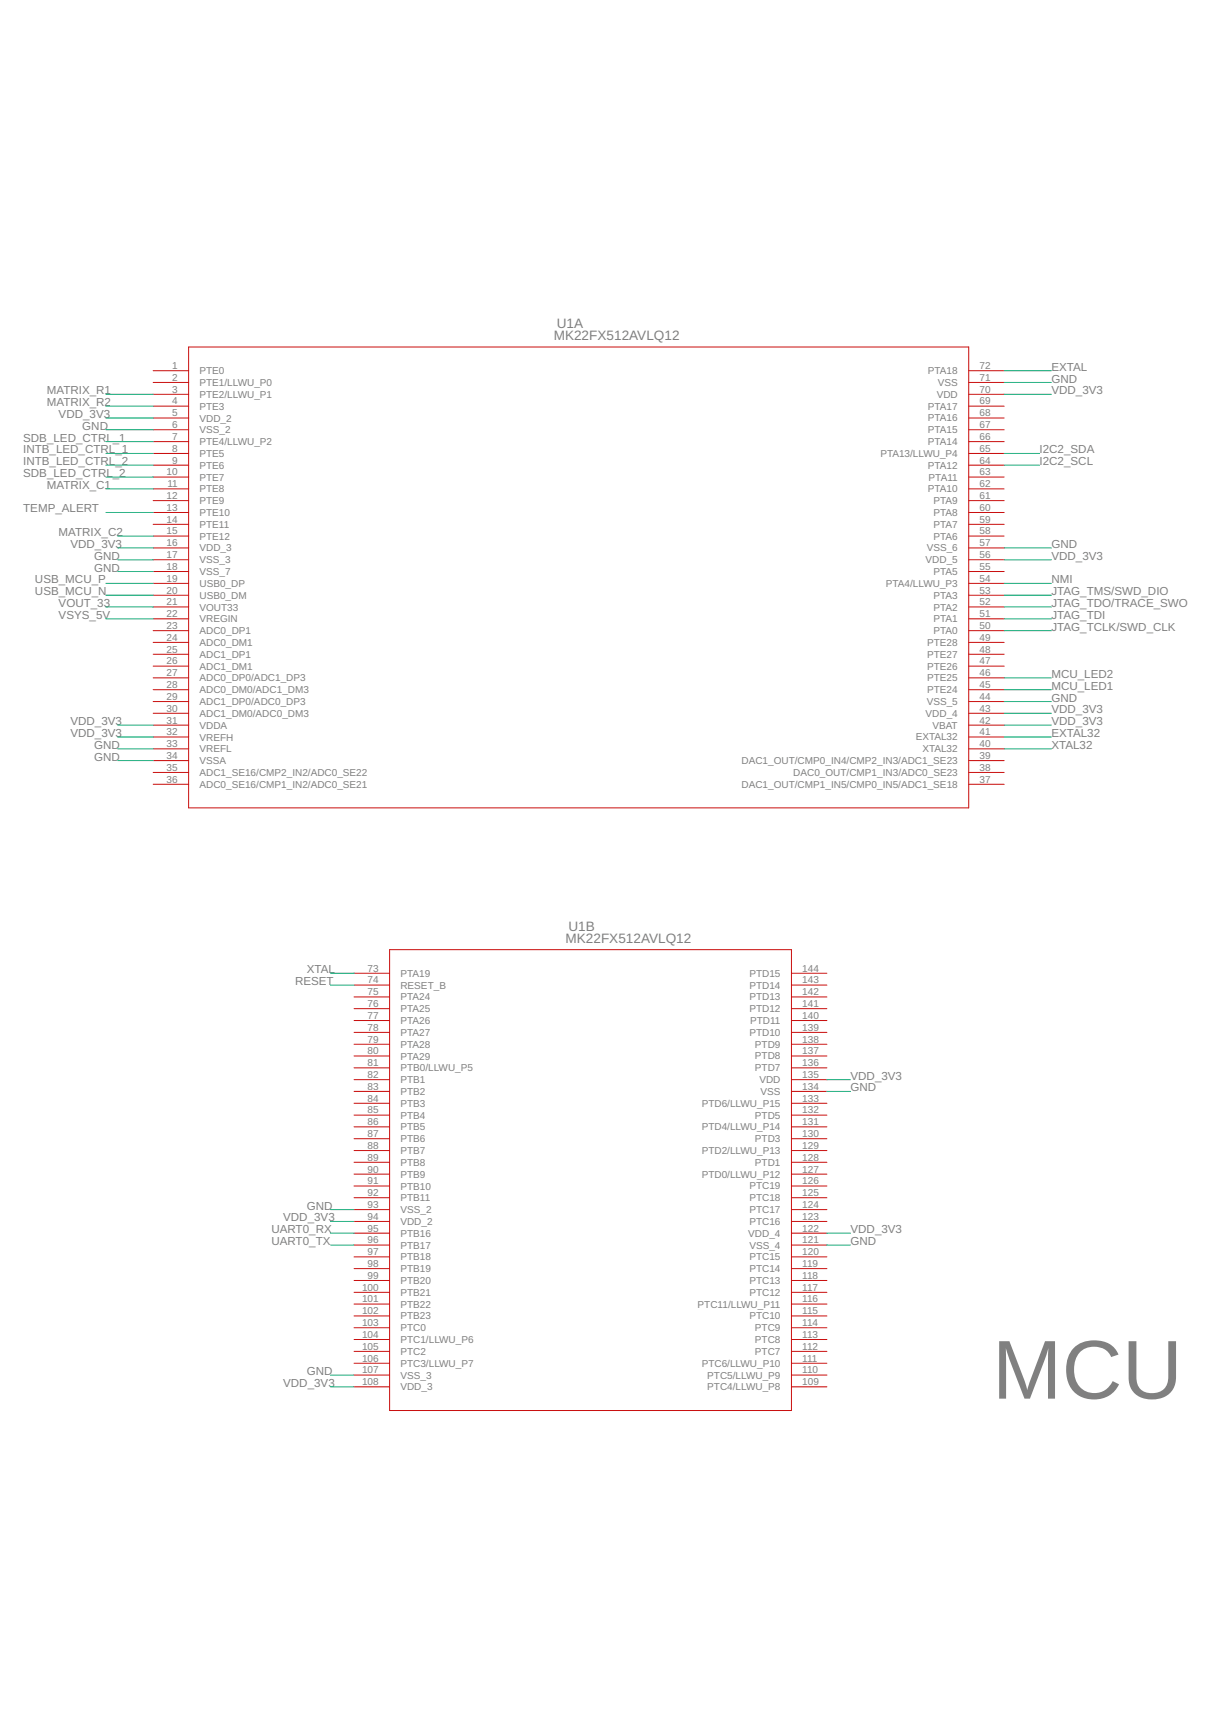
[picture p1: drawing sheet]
<svg xmlns="http://www.w3.org/2000/svg" width="210mm" height="297mm" viewBox="0 0 210 297" stroke-linecap="round" stroke-linejoin="round" font-family="sans-serif">
<defs><g id="words">
<text font-size="14.3" fill="#808080" x="170" y="239.7">MCU</text>
<g font-size="2.3" fill="#808080">
<text x="94.9" y="58.3">MK22FX512AVLQ12</text>
<text x="95.4" y="56.3">U1A</text>
<text x="96.9" y="161.6">MK22FX512AVLQ12</text>
<text x="97.4" y="159.6">U1B</text>
</g>
<g font-size="2" fill="#808080">
<text x="180.2" y="65.6">GND</text>
<text x="180.2" y="63.5">EXTAL</text>
<text x="8" y="67.6">MATRIX_R1</text>
<text x="8" y="69.6">MATRIX_R2</text>
<text x="10" y="71.6">VDD_3V3</text>
<text x="180.2" y="67.6">VDD_3V3</text>
<text x="4" y="75.7">SDB_LED_CTRL_1</text>
<text x="4" y="77.7">INTB_LED_CTRL_1</text>
<text x="14.1" y="73.7">GND</text>
<text x="178.1" y="77.7">I2C2_SDA</text>
<text x="4" y="79.7">INTB_LED_CTRL_2</text>
<text x="4" y="81.8">SDB_LED_CTRL_2</text>
<text x="8" y="83.8">MATRIX_C1</text>
<text x="178.1" y="79.7">I2C2_SCL</text>
<text x="4" y="87.8">TEMP_ALERT</text>
<text x="10" y="91.9">MATRIX_C2</text>
<text x="12.1" y="93.9">VDD_3V3</text>
<text x="16.1" y="95.9">GND</text>
<text x="180.2" y="95.9">VDD_3V3</text>
<text x="180.2" y="93.9">GND</text>
<text x="6" y="100">USB_MCU_P</text>
<text x="16.1" y="98">GND</text>
<text x="180.2" y="100">NMI</text>
<text x="6" y="102">USB_MCU_N</text>
<text x="10" y="104">VOUT_33</text>
<text x="10" y="106.1">VSYS_5V</text>
<text x="180.2" y="106.1">JTAG_TDI</text>
<text x="180.2" y="104">JTAG_TDO/TRACE_SWO</text>
<text x="180.2" y="102">JTAG_TMS/SWD_DIO</text>
<text x="180.2" y="108.1">JTAG_TCLK/SWD_CLK</text>
<text x="180.2" y="118.2">MCU_LED1</text>
<text x="180.2" y="116.2">MCU_LED2</text>
<text x="12.1" y="124.3">VDD_3V3</text>
<text x="180.2" y="122.3">VDD_3V3</text>
<text x="180.2" y="124.3">VDD_3V3</text>
<text x="180.2" y="120.2">GND</text>
<text x="12.1" y="126.3">VDD_3V3</text>
<text x="16.1" y="128.3">GND</text>
<text x="16.1" y="130.4">GND</text>
<text x="180.2" y="126.3">EXTAL32</text>
<text x="180.2" y="128.3">XTAL32</text>
<text x="52.6" y="166.8">XTAL</text>
<text x="50.5" y="168.8">RESET</text>
<text x="145.7" y="185.1">VDD_3V3</text>
<text x="145.7" y="187.1">GND</text>
<text x="48.5" y="209.4">VDD_3V3</text>
<text x="52.6" y="207.3">GND</text>
<text x="46.5" y="211.4">UART0_RX</text>
<text x="46.5" y="213.4">UART0_TX</text>
<text x="145.7" y="211.4">VDD_3V3</text>
<text x="145.7" y="213.4">GND</text>
<text x="48.5" y="237.7">VDD_3V3</text>
<text x="52.6" y="235.7">GND</text>
</g>
<g font-size="1.7" fill="#808080">
<text x="29.5" y="63.3">1</text>
<text x="29.5" y="65.3">2</text>
<text x="34.2" y="64.1">PTE0</text>
<text x="159" y="64.1">PTA18</text>
<text x="167.8" y="65.3">71</text>
<text x="167.8" y="63.3">72</text>
<text x="29.5" y="67.3">3</text>
<text x="29.5" y="69.3">4</text>
<text x="29.5" y="71.4">5</text>
<text x="34.2" y="66.2">PTE1/LLWU_P0</text>
<text x="34.2" y="68.2">PTE2/LLWU_P1</text>
<text x="34.2" y="70.2">PTE3</text>
<text x="159" y="70.2">PTA17</text>
<text x="160.5" y="68.2">VDD</text>
<text x="160.7" y="66.2">VSS</text>
<text x="167.8" y="71.4">68</text>
<text x="167.8" y="69.3">69</text>
<text x="167.8" y="67.3">70</text>
<text x="29.5" y="73.4">6</text>
<text x="29.5" y="75.4">7</text>
<text x="29.5" y="77.4">8</text>
<text x="34.2" y="72.2">VDD_2</text>
<text x="34.2" y="74.3">VSS_2</text>
<text x="34.2" y="76.3">PTE4/LLWU_P2</text>
<text x="159" y="76.3">PTA14</text>
<text x="159" y="74.3">PTA15</text>
<text x="159" y="72.2">PTA16</text>
<text x="167.8" y="77.4">65</text>
<text x="167.8" y="75.4">66</text>
<text x="167.8" y="73.4">67</text>
<text x="28.6" y="81.5">10</text>
<text x="28.7" y="83.5">11</text>
<text x="29.5" y="79.5">9</text>
<text x="34.2" y="78.3">PTE5</text>
<text x="34.2" y="80.3">PTE6</text>
<text x="34.2" y="82.4">PTE7</text>
<text x="150.8" y="78.3">PTA13/LLWU_P4</text>
<text x="159" y="80.3">PTA12</text>
<text x="159.1" y="82.4">PTA11</text>
<text x="167.8" y="83.5">62</text>
<text x="167.8" y="81.5">63</text>
<text x="167.8" y="79.5">64</text>
<text x="28.6" y="85.5">12</text>
<text x="28.6" y="87.6">13</text>
<text x="28.6" y="89.6">14</text>
<text x="34.2" y="84.4">PTE8</text>
<text x="34.2" y="86.4">PTE9</text>
<text x="34.2" y="88.4">PTE10</text>
<text x="159" y="84.4">PTA10</text>
<text x="159.9" y="88.4">PTA8</text>
<text x="159.9" y="86.4">PTA9</text>
<text x="167.8" y="89.6">59</text>
<text x="167.8" y="87.6">60</text>
<text x="167.8" y="85.5">61</text>
<text x="28.6" y="91.6">15</text>
<text x="28.6" y="93.6">16</text>
<text x="28.6" y="95.7">17</text>
<text x="34.2" y="90.5">PTE11</text>
<text x="34.2" y="92.5">PTE12</text>
<text x="34.2" y="94.5">VDD_3</text>
<text x="158.8" y="94.5">VSS_6</text>
<text x="159.9" y="92.5">PTA6</text>
<text x="159.9" y="90.5">PTA7</text>
<text x="167.8" y="95.7">56</text>
<text x="167.8" y="93.6">57</text>
<text x="167.8" y="91.6">58</text>
<text x="28.6" y="97.7">18</text>
<text x="28.6" y="99.7">19</text>
<text x="28.6" y="101.7">20</text>
<text x="34.2" y="96.5">VSS_3</text>
<text x="34.2" y="98.6">VSS_7</text>
<text x="34.2" y="100.6">USB0_DP</text>
<text x="151.8" y="100.6">PTA4/LLWU_P3</text>
<text x="158.6" y="96.5">VDD_5</text>
<text x="159.9" y="98.6">PTA5</text>
<text x="167.8" y="101.7">53</text>
<text x="167.8" y="99.7">54</text>
<text x="167.8" y="97.7">55</text>
<text x="28.6" y="103.8">21</text>
<text x="28.6" y="105.8">22</text>
<text x="28.6" y="107.8">23</text>
<text x="34.2" y="102.6">USB0_DM</text>
<text x="34.2" y="104.6">VOUT33</text>
<text x="34.2" y="106.7">VREGIN</text>
<text x="159.9" y="106.7">PTA1</text>
<text x="159.9" y="104.6">PTA2</text>
<text x="159.9" y="102.6">PTA3</text>
<text x="167.8" y="107.8">50</text>
<text x="167.8" y="105.8">51</text>
<text x="167.8" y="103.8">52</text>
<text x="28.6" y="109.8">24</text>
<text x="28.6" y="111.9">25</text>
<text x="28.6" y="113.9">26</text>
<text x="34.2" y="108.7">ADC0_DP1</text>
<text x="34.2" y="110.7">ADC0_DM1</text>
<text x="34.2" y="112.8">ADC1_DP1</text>
<text x="158.9" y="112.7">PTE27</text>
<text x="158.9" y="110.7">PTE28</text>
<text x="159.9" y="108.7">PTA0</text>
<text x="167.8" y="113.9">47</text>
<text x="167.8" y="111.9">48</text>
<text x="167.8" y="109.8">49</text>
<text x="28.6" y="115.9">27</text>
<text x="28.6" y="117.9">28</text>
<text x="28.6" y="120">29</text>
<text x="34.2" y="114.8">ADC1_DM1</text>
<text x="34.2" y="116.8">ADC0_DP0/ADC1_DP3</text>
<text x="34.2" y="118.8">ADC0_DM0/ADC1_DM3</text>
<text x="158.9" y="118.8">PTE24</text>
<text x="158.9" y="116.8">PTE25</text>
<text x="158.9" y="114.8">PTE26</text>
<text x="167.8" y="120">44</text>
<text x="167.8" y="117.9">45</text>
<text x="167.8" y="115.9">46</text>
<text x="28.6" y="122">30</text>
<text x="28.6" y="124">31</text>
<text x="34.2" y="120.9">ADC1_DP0/ADC0_DP3</text>
<text x="34.2" y="122.9">ADC1_DM0/ADC0_DM3</text>
<text x="34.2" y="124.9">VDDA</text>
<text x="158.6" y="122.9">VDD_4</text>
<text x="158.8" y="120.8">VSS_5</text>
<text x="159.8" y="124.9">VBAT</text>
<text x="167.8" y="124">42</text>
<text x="167.8" y="122">43</text>
<text x="28.6" y="126">32</text>
<text x="28.6" y="128.1">33</text>
<text x="28.6" y="130.1">34</text>
<text x="34.2" y="126.9">VREFH</text>
<text x="34.2" y="129">VREFL</text>
<text x="34.2" y="131">VSSA</text>
<text x="127.1" y="131">DAC1_OUT/CMP0_IN4/CMP2_IN3/ADC1_SE23</text>
<text x="156.9" y="126.9">EXTAL32</text>
<text x="158" y="128.9">XTAL32</text>
<text x="167.8" y="130.1">39</text>
<text x="167.8" y="128.1">40</text>
<text x="167.8" y="126">41</text>
<text x="28.6" y="132.1">35</text>
<text x="28.6" y="134.1">36</text>
<text x="34.2" y="133">ADC1_SE16/CMP2_IN2/ADC0_SE22</text>
<text x="34.2" y="135">ADC0_SE16/CMP1_IN2/ADC0_SE21</text>
<text x="127.1" y="135">DAC1_OUT/CMP1_IN5/CMP0_IN5/ADC1_SE18</text>
<text x="135.9" y="133">DAC0_OUT/CMP1_IN3/ADC0_SE23</text>
<text x="167.8" y="134.1">37</text>
<text x="167.8" y="132.1">38</text>
<text x="63" y="166.5">73</text>
<text x="68.6" y="167.4">PTA19</text>
<text x="128.4" y="167.4">PTD15</text>
<text x="137.5" y="166.5">144</text>
<text x="63" y="168.6">74</text>
<text x="63" y="170.6">75</text>
<text x="63" y="172.6">76</text>
<text x="68.6" y="169.5">RESET_B</text>
<text x="68.6" y="171.5">PTA24</text>
<text x="68.6" y="173.5">PTA25</text>
<text x="128.4" y="173.5">PTD12</text>
<text x="128.4" y="171.5">PTD13</text>
<text x="128.4" y="169.4">PTD14</text>
<text x="137.5" y="172.6">141</text>
<text x="137.5" y="170.6">142</text>
<text x="137.5" y="168.6">143</text>
<text x="63" y="174.6">77</text>
<text x="63" y="176.7">78</text>
<text x="63" y="178.7">79</text>
<text x="68.6" y="175.5">PTA26</text>
<text x="68.6" y="177.6">PTA27</text>
<text x="68.6" y="179.6">PTA28</text>
<text x="128.4" y="177.5">PTD10</text>
<text x="128.5" y="175.5">PTD11</text>
<text x="129.4" y="179.6">PTD9</text>
<text x="137.5" y="178.7">138</text>
<text x="137.5" y="176.7">139</text>
<text x="137.5" y="174.6">140</text>
<text x="63" y="180.7">80</text>
<text x="63" y="182.7">81</text>
<text x="63" y="184.8">82</text>
<text x="68.6" y="181.6">PTA29</text>
<text x="68.6" y="183.6">PTB0/LLWU_P5</text>
<text x="68.6" y="185.7">PTB1</text>
<text x="129.4" y="183.6">PTD7</text>
<text x="129.4" y="181.6">PTD8</text>
<text x="130.1" y="185.6">VDD</text>
<text x="137.5" y="184.8">135</text>
<text x="137.5" y="182.7">136</text>
<text x="137.5" y="180.7">137</text>
<text x="63" y="186.8">83</text>
<text x="63" y="188.8">84</text>
<text x="63" y="190.8">85</text>
<text x="68.6" y="187.7">PTB2</text>
<text x="68.6" y="189.7">PTB3</text>
<text x="68.6" y="191.7">PTB4</text>
<text x="120.2" y="189.7">PTD6/LLWU_P15</text>
<text x="129.4" y="191.7">PTD5</text>
<text x="130.3" y="187.7">VSS</text>
<text x="137.5" y="190.8">132</text>
<text x="137.5" y="188.8">133</text>
<text x="137.5" y="186.8">134</text>
<text x="63" y="192.9">86</text>
<text x="63" y="194.9">87</text>
<text x="63" y="196.9">88</text>
<text x="68.6" y="193.8">PTB5</text>
<text x="68.6" y="195.8">PTB6</text>
<text x="68.6" y="197.8">PTB7</text>
<text x="120.2" y="197.8">PTD2/LLWU_P13</text>
<text x="120.2" y="193.8">PTD4/LLWU_P14</text>
<text x="129.4" y="195.8">PTD3</text>
<text x="137.5" y="196.9">129</text>
<text x="137.5" y="194.9">130</text>
<text x="137.5" y="192.9">131</text>
<text x="63" y="198.9">89</text>
<text x="63" y="201">90</text>
<text x="63" y="203">91</text>
<text x="68.6" y="199.8">PTB8</text>
<text x="68.6" y="201.9">PTB9</text>
<text x="68.6" y="203.9">PTB10</text>
<text x="120.2" y="201.9">PTD0/LLWU_P12</text>
<text x="128.4" y="203.9">PTC19</text>
<text x="129.4" y="199.8">PTD1</text>
<text x="137.5" y="203">126</text>
<text x="137.5" y="201">127</text>
<text x="137.5" y="198.9">128</text>
<text x="63" y="205">92</text>
<text x="63" y="207">93</text>
<text x="63" y="209.1">94</text>
<text x="68.6" y="205.9">PTB11</text>
<text x="68.6" y="207.9">VSS_2</text>
<text x="68.6" y="210">VDD_2</text>
<text x="128.4" y="210">PTC16</text>
<text x="128.4" y="207.9">PTC17</text>
<text x="128.4" y="205.9">PTC18</text>
<text x="137.5" y="209.1">123</text>
<text x="137.5" y="207">124</text>
<text x="137.5" y="205">125</text>
<text x="63" y="211.1">95</text>
<text x="63" y="213.1">96</text>
<text x="63" y="215.1">97</text>
<text x="68.6" y="212">PTB16</text>
<text x="68.6" y="214">PTB17</text>
<text x="128.2" y="212">VDD_4</text>
<text x="128.4" y="214">VSS_4</text>
<text x="137.5" y="215.1">120</text>
<text x="137.5" y="213.1">121</text>
<text x="137.5" y="211.1">122</text>
<text x="62" y="221.2">100</text>
<text x="63" y="217.2">98</text>
<text x="63" y="219.2">99</text>
<text x="68.6" y="216">PTB18</text>
<text x="68.6" y="218.1">PTB19</text>
<text x="68.6" y="220.1">PTB20</text>
<text x="128.4" y="220.1">PTC13</text>
<text x="128.4" y="218.1">PTC14</text>
<text x="128.4" y="216">PTC15</text>
<text x="137.5" y="221.2">117</text>
<text x="137.5" y="219.2">118</text>
<text x="137.5" y="217.2">119</text>
<text x="62" y="223.2">101</text>
<text x="62" y="225.3">102</text>
<text x="62" y="227.3">103</text>
<text x="68.6" y="222.1">PTB21</text>
<text x="68.6" y="224.1">PTB22</text>
<text x="68.6" y="226.2">PTB23</text>
<text x="119.5" y="224.1">PTC11/LLWU_P11</text>
<text x="128.4" y="226.2">PTC10</text>
<text x="128.4" y="222.1">PTC12</text>
<text x="137.5" y="227.3">114</text>
<text x="137.5" y="225.3">115</text>
<text x="137.5" y="223.2">116</text>
<text x="62" y="229.3">104</text>
<text x="62" y="231.3">105</text>
<text x="62" y="233.4">106</text>
<text x="68.6" y="228.2">PTC0</text>
<text x="68.6" y="230.2">PTC1/LLWU_P6</text>
<text x="68.6" y="232.2">PTC2</text>
<text x="129.4" y="232.2">PTC7</text>
<text x="129.4" y="230.2">PTC8</text>
<text x="129.4" y="228.2">PTC9</text>
<text x="137.5" y="233.4">111</text>
<text x="137.5" y="231.3">112</text>
<text x="137.5" y="229.3">113</text>
<text x="62" y="235.4">107</text>
<text x="62" y="237.4">108</text>
<text x="68.6" y="234.3">PTC3/LLWU_P7</text>
<text x="68.6" y="236.3">VSS_3</text>
<text x="68.6" y="238.3">VDD_3</text>
<text x="120.2" y="234.3">PTC6/LLWU_P10</text>
<text x="121.2" y="238.3">PTC4/LLWU_P8</text>
<text x="121.2" y="236.3">PTC5/LLWU_P9</text>
<text x="137.5" y="237.4">109</text>
<text x="137.5" y="235.4">110</text>
</g>
</g></defs>
<g fill="none" stroke="#c90d0c" stroke-width=".17">
<path d="M32.3 59.5h133.7v79h-133.7zM26.2 63.5h6.1M26.2 65.6h6.1M26.2 67.6h6.1M26.2 69.6h6.1M26.2 71.6h6.1M26.2 73.7h6.1M26.2 75.7h6.1M26.2 77.7h6.1M26.2 79.7h6.1M166 63.5h6.1M166 65.6h6.1"/>
<path d="M166 67.6h6.1M166 69.6h6.1M166 71.6h6.1M166 73.7h6.1M166 75.7h6.1M166 77.7h6.1M166 79.7h6.1M26.2 81.8h6.1M26.2 83.8h6.1M26.2 85.8h6.1M26.2 87.8h6.1M26.2 89.9h6.1"/>
<path d="M26.2 91.9h6.1M26.2 93.9h6.1M26.2 95.9h6.1M26.2 98h6.1M26.2 100h6.1M166 81.8h6.1M166 83.8h6.1M166 85.8h6.1M166 87.8h6.1M166 89.9h6.1M166 91.9h6.1M166 93.9h6.1"/>
<path d="M166 95.9h6.1M166 98h6.1M166 100h6.1M26.2 102h6.1M26.2 104h6.1M26.2 106.1h6.1M26.2 108.1h6.1M26.2 110.1h6.1M26.2 112.1h6.1M26.2 114.2h6.1M26.2 116.2h6.1M26.2 118.2h6.1"/>
<path d="M166 102h6.1M166 104h6.1M166 106.1h6.1M166 108.1h6.1M166 110.1h6.1M166 112.1h6.1M166 114.2h6.1M166 116.2h6.1M166 118.2h6.1M26.2 120.2h6.1M26.2 122.3h6.1M26.2 124.3h6.1"/>
<path d="M26.2 126.3h6.1M26.2 128.4h6.1M26.2 130.4h6.1M26.2 132.4h6.1M26.2 134.4h6.1M166 120.2h6.1M166 122.3h6.1M166 124.3h6.1M166 126.3h6.1M166 128.4h6.1M166 130.4h6.1M166 132.4h6.1"/>
<path d="M166 134.4h6.1M60.7 166.8h6.1M60.7 168.8h6.1M60.7 170.9h6.1M60.7 172.9h6.1M60.7 174.9h6.1M60.7 177h6.1M60.7 179h6.1M66.8 162.8h68.8v79h-68.8zM135.6 166.8h6.1M135.6 168.8h6.1M135.6 170.9h6.1"/>
<path d="M135.6 172.9h6.1M135.6 174.9h6.1M135.6 177h6.1M135.6 179h6.1M60.7 181h6.1M60.7 183h6.1M60.7 185.1h6.1M60.7 187.1h6.1M60.7 189.1h6.1M60.7 191.1h6.1M60.7 193.1h6.1M60.7 195.2h6.1"/>
<path d="M60.7 197.2h6.1M60.7 199.2h6.1M135.6 181h6.1M135.6 183h6.1M135.6 185.1h6.1M135.6 187.1h6.1M135.6 189.1h6.1M135.6 191.1h6.1M135.6 193.1h6.1M135.6 195.2h6.1M135.6 197.2h6.1M135.6 199.2h6.1"/>
<path d="M60.7 201.3h6.1M60.7 203.3h6.1M60.7 205.3h6.1M60.7 207.3h6.1M60.7 209.4h6.1M60.7 211.4h6.1M60.7 213.4h6.1M60.7 215.4h6.1M60.7 217.4h6.1M60.7 219.5h6.1M135.6 201.3h6.1M135.6 203.3h6.1"/>
<path d="M135.6 205.3h6.1M135.6 207.3h6.1M135.6 209.4h6.1M135.6 211.4h6.1M135.6 213.4h6.1M135.6 215.4h6.1M135.6 217.4h6.1M135.6 219.5h6.1M60.7 221.5h6.1M60.7 223.5h6.1M60.7 225.6h6.1M60.7 227.6h6.1"/>
<path d="M60.7 229.6h6.1M60.7 231.6h6.1M60.7 233.7h6.1M60.7 235.7h6.1M60.7 237.7h6.1M135.6 221.5h6.1M135.6 223.5h6.1M135.6 225.6h6.1M135.6 227.6h6.1M135.6 229.6h6.1M135.6 231.6h6.1M135.6 233.7h6.1"/>
<path d="M135.6 235.7h6.1M135.6 237.7h6.1"/>
</g>
<g fill="none" stroke="#0dab76" stroke-width=".17">
<path d="M18.1 67.6h8.1M18.1 71.6h8.1M18.1 73.7h8.1M18.1 79.7h8.1M18.1 69.6h8.1M18.1 77.7h8.1M18.1 75.7h8.1M172.1 67.6h8M172.1 65.6h8M172.1 63.5h8M172.1 79.7h6M172.1 77.7h6"/>
<path d="M18.1 100h8.1M18.1 81.8h8.1M18.1 87.8h8.1M18.1 83.8h8.1M20.2 95.9h6M20.2 93.9h6M20.2 98h6M20.2 91.9h6M172.1 95.9h8M172.1 93.9h8M172.1 100h8M18.1 106.1h8.1"/>
<path d="M18.1 104h8.1M18.1 102h8.1M172.1 108.1h8M172.1 106.1h8M172.1 104h8M172.1 102h8M172.1 118.2h8M172.1 116.2h8M20.2 124.3h6M20.2 126.3h6M20.2 128.4h6M20.2 130.4h6"/>
<path d="M172.1 122.3h8M172.1 124.3h8M172.1 126.3h8M172.1 120.2h8M172.1 128.4h8M56.6 168.8h4.1M56.6 166.8h4.1M141.7 185.1h4M141.7 187.1h4M56.6 209.4h4.1M56.6 211.4h4.1M56.6 207.3h4.1"/>
<path d="M56.6 213.4h4.1M141.7 211.4h4M141.7 213.4h4M56.6 237.7h4.1M56.6 235.7h4.1"/>
</g>
<use href="#words"/>
</svg>
